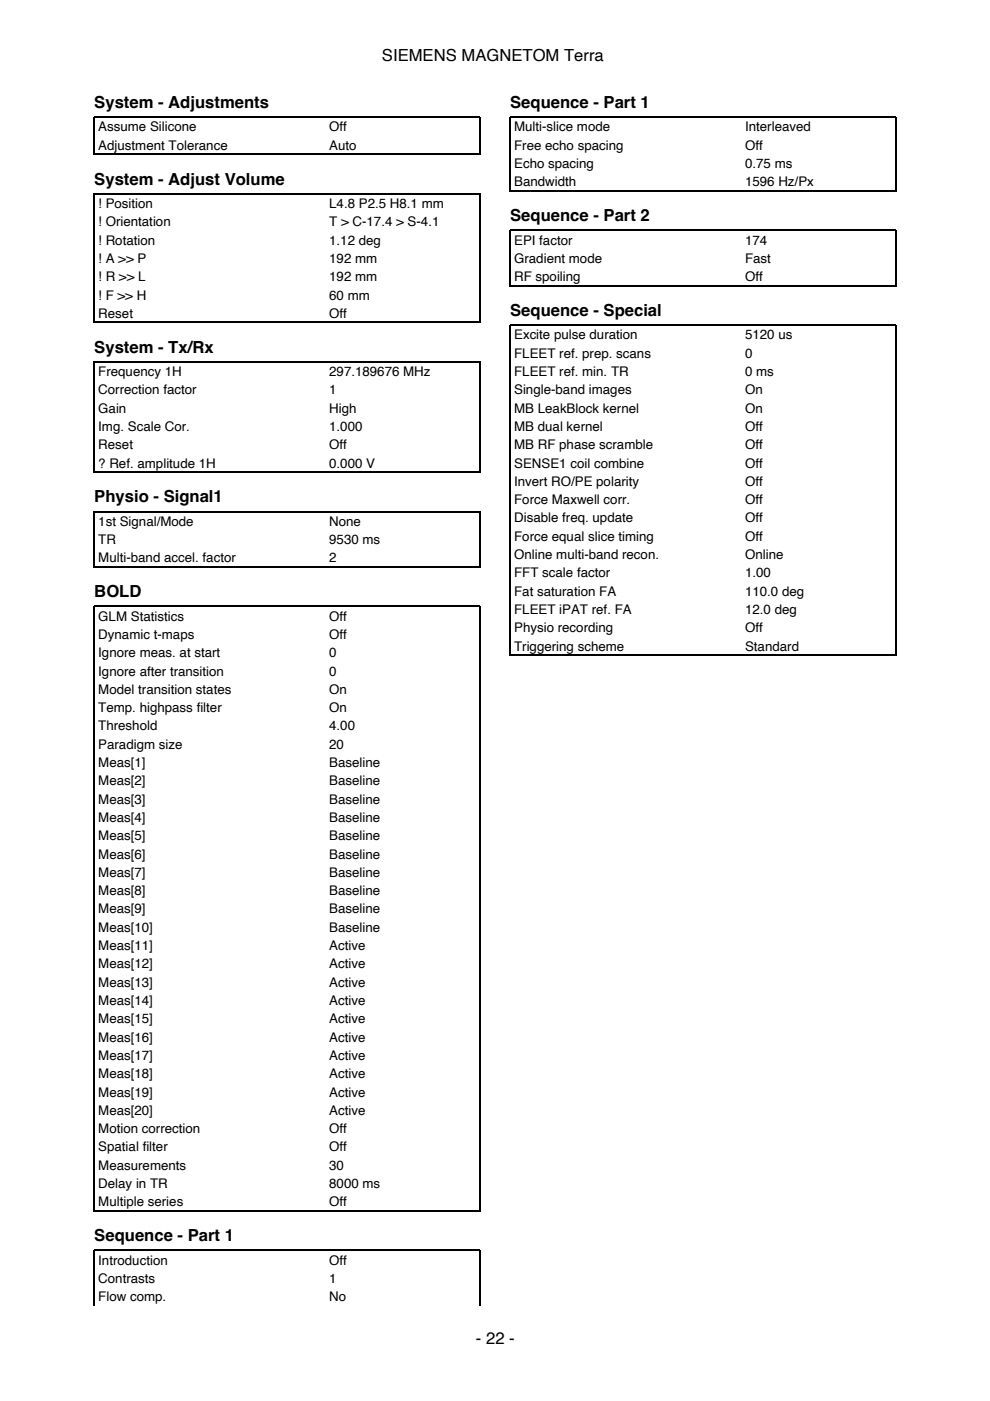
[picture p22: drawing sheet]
<svg xmlns="http://www.w3.org/2000/svg" width="210mm" height="297mm" viewBox="0 0 210 297" stroke-linecap="round" stroke-linejoin="round" font-family="sans-serif">
<defs><g id="words">
<g font-size="3.5">
<text x="81" y="12.9">SIEMENS MAGNETOM Terra</text>
<text x="20" y="22.9">System - Adjustments</text>
<text x="108.2" y="22.9">Sequence - Part 1</text>
<text x="20" y="39.2">System - Adjust Volume</text>
<text x="108.2" y="46.9">Sequence - Part 2</text>
<text x="108.2" y="67">Sequence - Special</text>
<text x="20" y="74.8">System - Tx/Rx</text>
<text x="20" y="106.5">Physio - Signal1</text>
<text x="20" y="126.6">BOLD</text>
<text x="20" y="263.2">Sequence - Part 1</text>
<text x="100.9" y="284.9">- 22 -</text>
</g>
<g font-size="2.8">
<text x="20.8" y="27.9">Assume Silicone</text>
<text x="69.8" y="27.9">Off</text>
<text x="109" y="27.9">Multi-slice mode</text>
<text x="158" y="27.9">Interleaved</text>
<text x="20.8" y="31.7">Adjustment Tolerance</text>
<text x="69.8" y="31.7">Auto</text>
<text x="109" y="31.7">Free echo spacing</text>
<text x="109" y="35.6">Echo spacing</text>
<text x="158" y="31.7">Off</text>
<text x="158" y="35.6">0.75 ms</text>
<text x="109" y="39.5">Bandwidth</text>
<text x="158" y="39.5">1596 Hz/Px</text>
<text x="20.8" y="44.1">! Position</text>
<text x="20.8" y="48">! Orientation</text>
<text x="69.8" y="44.1">L4.8 P2.5 H8.1 mm</text>
<text x="69.8" y="48">T &gt; C-17.4 &gt; S-4.1</text>
<text x="20.8" y="51.9">! Rotation</text>
<text x="69.8" y="51.9">1.12 deg</text>
<text x="109" y="51.9">EPI factor</text>
<text x="158" y="51.9">174</text>
<text x="20.8" y="55.7">! A &gt;&gt; P</text>
<text x="20.8" y="59.6">! R &gt;&gt; L</text>
<text x="69.8" y="55.7">192 mm</text>
<text x="69.8" y="59.6">192 mm</text>
<text x="109" y="55.7">Gradient mode</text>
<text x="109" y="59.6">RF spoiling</text>
<text x="158" y="55.7">Fast</text>
<text x="158" y="59.6">Off</text>
<text x="20.8" y="63.5">! F &gt;&gt; H</text>
<text x="69.8" y="63.5">60 mm</text>
<text x="20.8" y="67.4">Reset</text>
<text x="69.8" y="67.4">Off</text>
<text x="109" y="72">Excite pulse duration</text>
<text x="158" y="72">5120 us</text>
<text x="109" y="75.8">FLEET ref. prep. scans</text>
<text x="158" y="75.8">0</text>
<text x="20.8" y="79.7">Frequency 1H</text>
<text x="20.8" y="83.6">Correction factor</text>
<text x="69.8" y="79.7">297.189676 MHz</text>
<text x="69.8" y="83.6">1</text>
<text x="109" y="79.7">FLEET ref. min. TR</text>
<text x="109" y="83.6">Single-band images</text>
<text x="158" y="79.7">0 ms</text>
<text x="158" y="83.6">On</text>
<text x="20.8" y="87.5">Gain</text>
<text x="69.8" y="87.5">High</text>
<text x="109" y="87.5">MB LeakBlock kernel</text>
<text x="158" y="87.5">On</text>
<text x="20.8" y="91.4">Img. Scale Cor.</text>
<text x="20.8" y="95.2">Reset</text>
<text x="69.8" y="91.4">1.000</text>
<text x="69.8" y="95.2">Off</text>
<text x="109" y="91.4">MB dual kernel</text>
<text x="109" y="95.2">MB RF phase scramble</text>
<text x="158" y="91.4">Off</text>
<text x="158" y="95.2">Off</text>
<text x="20.8" y="99.1">? Ref. amplitude 1H</text>
<text x="69.8" y="99.1">0.000 V</text>
<text x="109" y="99.1">SENSE1 coil combine</text>
<text x="158" y="99.1">Off</text>
<text x="109" y="103">Invert RO/PE polarity</text>
<text x="109" y="106.9">Force Maxwell corr.</text>
<text x="158" y="103">Off</text>
<text x="158" y="106.9">Off</text>
<text x="20.8" y="111.5">1st Signal/Mode</text>
<text x="69.8" y="111.5">None</text>
<text x="109" y="110.8">Disable freq. update</text>
<text x="158" y="110.8">Off</text>
<text x="20.8" y="115.4">TR</text>
<text x="20.8" y="119.2">Multi-band accel. factor</text>
<text x="69.8" y="115.4">9530 ms</text>
<text x="69.8" y="119.2">2</text>
<text x="109" y="114.7">Force equal slice timing</text>
<text x="109" y="118.5">Online multi-band recon.</text>
<text x="158" y="114.7">Off</text>
<text x="158" y="118.5">Online</text>
<text x="109" y="122.4">FFT scale factor</text>
<text x="158" y="122.4">1.00</text>
<text x="20.8" y="131.6">GLM Statistics</text>
<text x="69.8" y="131.6">Off</text>
<text x="109" y="126.3">Fat saturation FA</text>
<text x="109" y="130.2">FLEET iPAT ref. FA</text>
<text x="158" y="126.3">110.0 deg</text>
<text x="158" y="130.2">12.0 deg</text>
<text x="20.8" y="135.5">Dynamic t-maps</text>
<text x="69.8" y="135.5">Off</text>
<text x="109" y="134.1">Physio recording</text>
<text x="109" y="137.9">Triggering scheme</text>
<text x="158" y="134.1">Off</text>
<text x="158" y="137.9">Standard</text>
<text x="20.8" y="139.3">Ignore meas. at start</text>
<text x="20.8" y="143.2">Ignore after transition</text>
<text x="69.8" y="139.3">0</text>
<text x="69.8" y="143.2">0</text>
<text x="20.8" y="147.1">Model transition states</text>
<text x="69.8" y="147.1">On</text>
<text x="20.8" y="151">Temp. highpass filter</text>
<text x="20.8" y="154.9">Threshold</text>
<text x="69.8" y="151">On</text>
<text x="69.8" y="154.9">4.00</text>
<text x="20.8" y="158.7">Paradigm size</text>
<text x="69.8" y="158.7">20</text>
<text x="20.8" y="162.6">Meas[1]</text>
<text x="20.8" y="166.5">Meas[2]</text>
<text x="69.8" y="162.6">Baseline</text>
<text x="69.8" y="166.5">Baseline</text>
<text x="20.8" y="170.4">Meas[3]</text>
<text x="69.8" y="170.4">Baseline</text>
<text x="20.8" y="174.3">Meas[4]</text>
<text x="20.8" y="178.2">Meas[5]</text>
<text x="69.8" y="174.3">Baseline</text>
<text x="69.8" y="178.2">Baseline</text>
<text x="20.8" y="182">Meas[6]</text>
<text x="20.8" y="185.9">Meas[7]</text>
<text x="69.8" y="182">Baseline</text>
<text x="69.8" y="185.9">Baseline</text>
<text x="20.8" y="189.8">Meas[8]</text>
<text x="69.8" y="189.8">Baseline</text>
<text x="20.8" y="193.7">Meas[9]</text>
<text x="20.8" y="197.6">Meas[10]</text>
<text x="69.8" y="193.7">Baseline</text>
<text x="69.8" y="197.6">Baseline</text>
<text x="20.8" y="201.4">Meas[11]</text>
<text x="69.8" y="201.4">Active</text>
<text x="20.8" y="205.3">Meas[12]</text>
<text x="20.8" y="209.2">Meas[13]</text>
<text x="69.8" y="205.3">Active</text>
<text x="69.8" y="209.2">Active</text>
<text x="20.8" y="213.1">Meas[14]</text>
<text x="69.8" y="213.1">Active</text>
<text x="20.8" y="217">Meas[15]</text>
<text x="20.8" y="220.8">Meas[16]</text>
<text x="69.8" y="217">Active</text>
<text x="69.8" y="220.8">Active</text>
<text x="20.8" y="224.7">Meas[17]</text>
<text x="69.8" y="224.7">Active</text>
<text x="20.8" y="228.6">Meas[18]</text>
<text x="20.8" y="232.5">Meas[19]</text>
<text x="69.8" y="228.6">Active</text>
<text x="69.8" y="232.5">Active</text>
<text x="20.8" y="236.4">Meas[20]</text>
<text x="69.8" y="236.4">Active</text>
<text x="20.8" y="240.2">Motion correction</text>
<text x="20.8" y="244.1">Spatial filter</text>
<text x="69.8" y="240.2">Off</text>
<text x="69.8" y="244.1">Off</text>
<text x="20.8" y="248">Measurements</text>
<text x="20.8" y="251.9">Delay in TR</text>
<text x="69.8" y="248">30</text>
<text x="69.8" y="251.9">8000 ms</text>
<text x="20.8" y="255.8">Multiple series</text>
<text x="69.8" y="255.8">Off</text>
<text x="20.8" y="268.1">Introduction</text>
<text x="69.8" y="268.1">Off</text>
<text x="20.8" y="272">Contrasts</text>
<text x="20.8" y="275.9">Flow comp.</text>
<text x="69.8" y="272">1</text>
<text x="69.8" y="275.9">No</text>
</g>
</g></defs>
<g fill="none" stroke="#000" stroke-width=".26">
<path d="M20 32.9v-8.1h81.8v8.1M20.1 32.7h81.6M108.2 40.6v-15.8h81.8v15.8M108.3 40.5h81.6M20 68.5v-27.4h81.8v27.4M20.1 68.4h81.6M108.2 60.7v-11.9h81.8v11.9M108.3 60.6h81.6M20 100.3v-23.6h81.8v23.6M20.1 100.1h81.6M20 120.4v-11.9h81.8v11.9M20.1 120.2h81.6"/>
<path d="M108.2 139.1v-70.2h81.8v70.2M108.3 138.9h81.6M20 256.9v-128.3h81.8v128.3M20.1 256.8h81.6M20 276.7v-11.6h81.8v11.6"/>
</g>
<use href="#words"/>
</svg>
